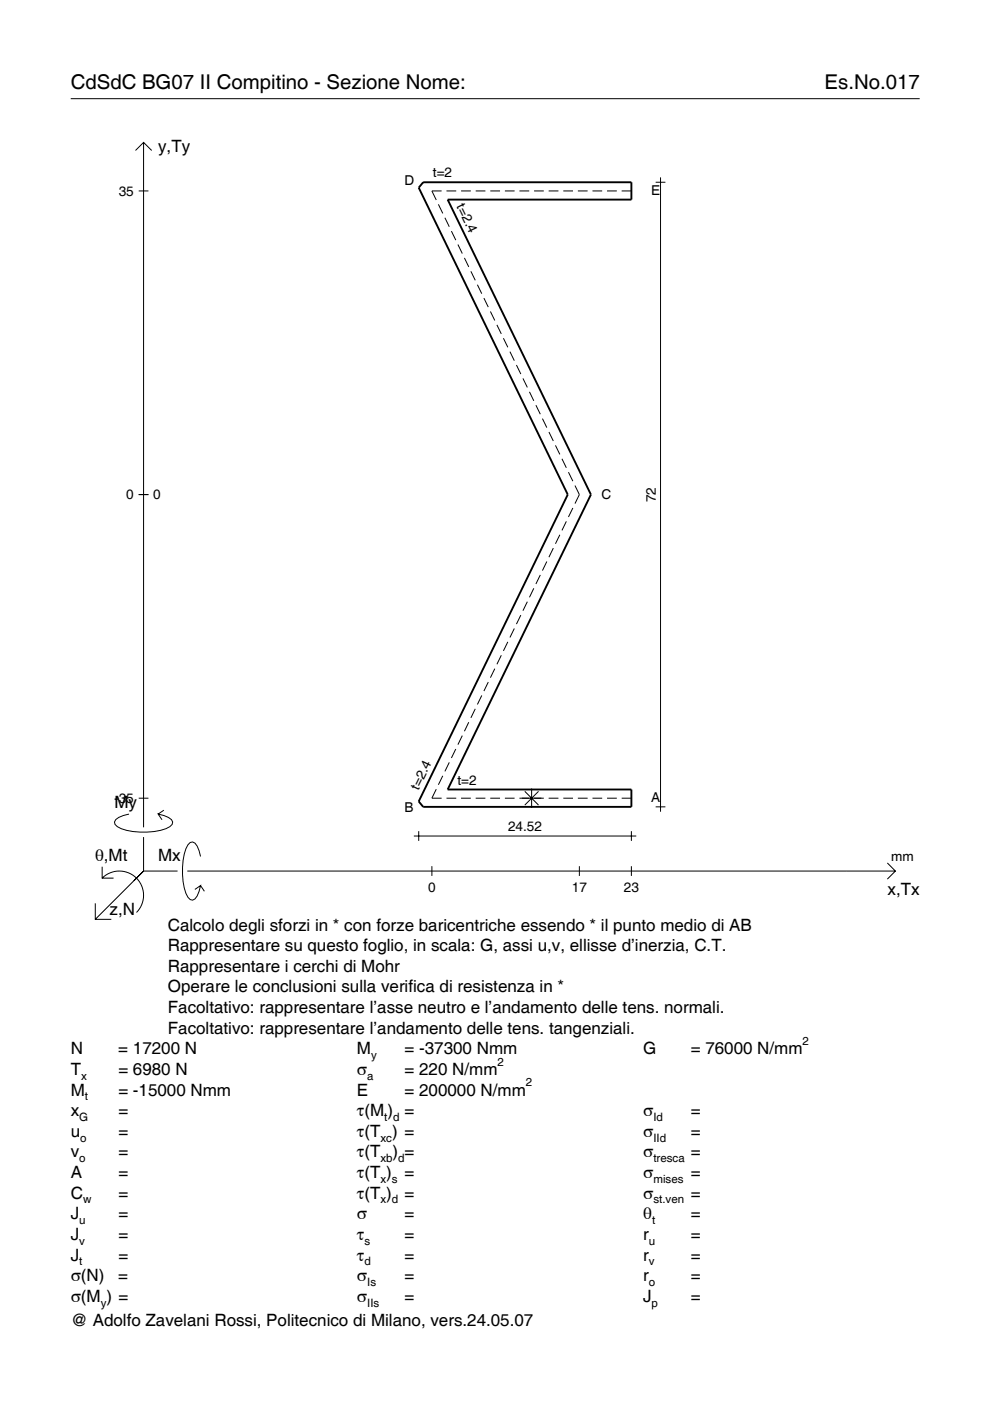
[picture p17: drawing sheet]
<svg xmlns="http://www.w3.org/2000/svg" width="210mm" height="297mm" viewBox="0 0 210 297" stroke-linecap="round" stroke-linejoin="round" font-family="sans-serif">
<defs><g id="words">
<g font-size="4.3">
<text x="15" y="18.9">CdSdC BG07 II Compitino - Sezione Nome:</text>
<text x="174.8" y="18.9">Es.No.017</text>
</g>
<g font-size="3.6">
<text x="33.5" y="32.3">y,Ty</text>
<text x="24.3" y="171.3">My</text>
<text x="20.1" y="182.6">θ,Mt</text>
<text x="33.5" y="182.6">Mx</text>
<text x="188.2" y="189.8">x,Tx</text>
<text x="23.2" y="193.9">z,N</text>
<text x="35.6" y="197.3">Calcolo degli sforzi in * con forze baricentriche essendo * il punto medio di AB</text>
<text x="35.6" y="201.7">Rappresentare su questo foglio, in scala: G, assi u,v, ellisse d’inerzia, C.T.</text>
<text x="35.6" y="206">Rappresentare i cerchi di Mohr</text>
<text x="35.6" y="210.4">Operare le conclusioni sulla verifica di resistenza in *</text>
<text x="35.6" y="214.8">Facoltativo: rappresentare l’asse neutro e l’andamento delle tens. normali.</text>
<text x="35.6" y="219.2">Facoltativo: rappresentare l’andamento delle tens. tangenziali.</text>
<text x="15" y="223.5">N</text>
<text x="15" y="227.9">T</text>
<text x="25.1" y="223.5">= 17200 N</text>
<text x="25.1" y="227.9">= 6980 N</text>
<text x="75.7" y="227.9">σ</text>
<text x="75.7" y="223.5">M</text>
<text x="85.8" y="223.5">= -37300 Nmm</text>
<text x="85.8" y="227.9">= 220 N/mm</text>
<text x="136.4" y="223.5">G</text>
<text x="146.5" y="223.5">= 76000 N/mm</text>
<text x="15" y="232.3">M</text>
<text x="25.1" y="232.3">= -15000 Nmm</text>
<text x="75.7" y="232.3">E</text>
<text x="85.8" y="232.3">= 200000 N/mm</text>
<text x="15" y="236.7">x</text>
<text x="25.1" y="236.7">=</text>
<text x="75.7" y="236.7">τ(M ) =</text>
<text x="136.4" y="236.7">σ</text>
<text x="146.5" y="236.7">=</text>
<text x="15" y="241">u</text>
<text x="15" y="245.4">v</text>
<text x="25.1" y="241">=</text>
<text x="25.1" y="245.4">=</text>
<text x="75.7" y="241">τ(T ) =</text>
<text x="75.7" y="245.4">τ(T</text>
<text x="83.3" y="245.4">) =</text>
<text x="136.4" y="241">σ</text>
<text x="136.4" y="245.4">σ</text>
<text x="146.5" y="241">=</text>
<text x="146.5" y="245.4">=</text>
<text x="15" y="249.8">A</text>
<text x="25.1" y="249.8">=</text>
<text x="75.7" y="249.8">τ(T )</text>
<text x="85.8" y="249.8">=</text>
<text x="136.4" y="249.8">σ</text>
<text x="146.5" y="249.8">=</text>
<text x="15" y="254.2">C</text>
<text x="25.1" y="254.2">=</text>
<text x="75.7" y="254.2">τ(T )</text>
<text x="85.8" y="254.2">=</text>
<text x="136.4" y="254.2">σ</text>
<text x="146.5" y="254.2">=</text>
<text x="15" y="258.5">J</text>
<text x="15" y="262.9">J</text>
<text x="25.1" y="258.5">=</text>
<text x="25.1" y="262.9">=</text>
<text x="75.7" y="258.5">σ</text>
<text x="75.7" y="262.9">τ</text>
<text x="85.8" y="258.5">=</text>
<text x="85.8" y="262.9">=</text>
<text x="136.4" y="258.5">θ</text>
<text x="136.4" y="262.9">r</text>
<text x="146.5" y="258.5">=</text>
<text x="146.5" y="262.9">=</text>
<text x="15" y="267.3">J</text>
<text x="25.1" y="267.3">=</text>
<text x="75.7" y="267.3">τ</text>
<text x="85.8" y="267.3">=</text>
<text x="136.4" y="267.3">r</text>
<text x="146.5" y="267.3">=</text>
<text x="15" y="271.7">σ(N)</text>
<text x="25.1" y="271.7">=</text>
<text x="75.7" y="271.7">σ</text>
<text x="85.8" y="271.7">=</text>
<text x="136.4" y="271.7">r</text>
<text x="146.5" y="271.7">=</text>
<text x="15" y="276">σ(M ) =</text>
<text x="15" y="281.2">@ Adolfo Zavelani Rossi, Politecnico di Milano, vers.24.05.07</text>
<text x="75.7" y="276">σ</text>
<text x="85.8" y="276">=</text>
<text x="136.4" y="276">J</text>
<text x="146.5" y="276">=</text>
</g>
<g font-size="2.9">
<text x="25.2" y="41.5">35</text>
<text x="85.8" y="39.3">D</text>
<text x="91.8" y="37.6">t=2</text>
<text x="138" y="41.4">E</text>
<text x="96.7" y="43.7" transform="rotate(64 96.7 43.7)">t=2.4</text>
<text x="26.8" y="105.9">0</text>
<text x="32.5" y="105.9">0</text>
<text x="127.5" y="105.8">C</text>
<text x="139" y="106.5" transform="rotate(-90 139 106.5)">72</text>
<text x="88.7" y="167.6" transform="rotate(-64 88.7 167.6)">t=2.4</text>
<text x="97" y="166.4">t=2</text>
<text x="24.2" y="170.2">-35</text>
<text x="85.8" y="172.2">B</text>
<text x="138" y="170.1">A</text>
<text x="107.7" y="176.2">24.52</text>
<text x="189" y="182.6">mm</text>
<text x="90.8" y="189.1">0</text>
<text x="121.2" y="189.1">17</text>
<text x="132.3" y="189.1">23</text>
</g>
<g font-size="2.4">
<text x="170.2" y="221.5">2</text>
<text x="78.7" y="224.5">y</text>
<text x="105.5" y="225.9">2</text>
<text x="17.2" y="228.9">x</text>
<text x="18" y="233.3">t</text>
<text x="77.9" y="228.9">a</text>
<text x="111.5" y="230.3">2</text>
<text x="16.8" y="237.7">G</text>
<text x="81.5" y="237.7">t d</text>
<text x="138.5" y="237.7">Id</text>
<text x="17" y="242">o</text>
<text x="80.7" y="242">xc</text>
<text x="138.5" y="242">IId</text>
<text x="16.8" y="246.4">o</text>
<text x="80.7" y="246.4">xb d</text>
<text x="80.7" y="250.8">x s</text>
<text x="138.5" y="246.4">tresca</text>
<text x="138.5" y="250.8">mises</text>
<text x="17.6" y="255.2">w</text>
<text x="80.7" y="255.2">x d</text>
<text x="138.5" y="255.2">st.ven</text>
<text x="16.8" y="259.5">u</text>
<text x="16.8" y="263.9">v</text>
<text x="77.3" y="263.9">s</text>
<text x="137.6" y="263.9">u</text>
<text x="138.2" y="259.5">t</text>
<text x="16.8" y="268.3">t</text>
<text x="77.3" y="268.3">d</text>
<text x="137.6" y="268.3">v</text>
<text x="77.9" y="272.7">Is</text>
<text x="137.6" y="272.7">o</text>
<text x="21.4" y="277">y</text>
<text x="77.9" y="277">IIs</text>
<text x="138.2" y="277">p</text>
</g>
</g></defs>
<g fill="none" stroke="#000" stroke-width=".21">
<path d="M15 20.9h180M28.7 31.9l1.7-1.7 1.8 1.7M30.4 30.2v145.2M139 38.6h2.1M140 37.6v134.5M29.4 40.5h2.1M92.9 43.3l1 1.9M93.6 40.5h-2l.9 1.9M94.3 46.2l1 1.9M94.7 40.5h2M95.7 49l.9 1.9M97.1 51.8l.9 2"/>
<path d="M97.8 40.5h2M98.5 54.7l.9 1.9M99.8 57.5l1 1.9M100.9 40.5h2M103.9 40.5h2.1M107 40.5h2.1M110.1 40.5h2.1M113.2 40.5h2.1M116.3 40.5h2.1M119.4 40.5h2.1M122.5 40.5h2.1M125.6 40.5h2.1"/>
<path d="M128.7 40.5h2.1M131.8 40.5h2.1M101.2 60.4l.9 1.9M102.6 63.2l.9 1.9M104 66l.9 2M105.4 68.9l.9 1.9M106.7 71.7l1 1.9M108.1 74.6l.9 1.9M109.5 77.4l.9 1.9M110.9 80.2l.9 1.9M112.3 83.1l.9 1.9M113.6 85.9l1 1.9"/>
<path d="M115 88.8l.9 1.9M116.4 91.6l.9 1.9M117.8 94.4l.9 1.9M119.1 97.3l1 1.9M29.4 104.9h2.1M115.9 119.1l-.9 1.9M117.3 116.2l-.9 1.9M118.7 113.4l-.9 1.9M120.1 110.5l-1 2M120.5 100.1l1 1.9M121.5 107.7l-1 1.9M121.9 102.9l.9 2-.9 1.9"/>
<path d="M106.3 138.9l-.9 1.9M107.7 136.1l-1 1.9M109 133.3l-.9 1.9M110.4 130.4l-.9 1.9M111.8 127.6l-.9 1.9M113.2 124.7l-.9 1.9M114.6 121.9l-1 1.9M96.6 158.8l-.9 1.9M98 156l-.9 1.9M99.4 153.1l-.9 1.9M100.8 150.3l-1 1.9M102.1 147.5l-.9 1.9"/>
<path d="M103.5 144.6l-.9 1.9M104.9 141.8l-.9 1.9M27.3 172.6a3.6 3.6 0 0 0-3 1.7l.1 .5a5.7 5.7 0 0 0 3.8 1.5 13.3 13.3 0 0 0 7.8-1l.5-.5 .1-.5a3.6 3.6 0 0 0-3.1-1.7l.8 1.2M29.4 169.2h2.1M30.4 177.5v7.2M34.7 171.8l-1.2 .8M87.7 177.3h47.2M88.8 176.2v2.1M92.5 167.3l-.9 1.9h2M93.9 164.5l-1 1.9M94.7 169.2h2M95.3 161.6l-1 2"/>
<path d="M97.8 169.2h2M100.9 169.2h2M103.9 169.2h2.1M107 169.2h2.1M110.1 169.2h5.2M111.3 167.8l2.9 2.9M112.7 167.2v4.1M114.2 167.8l-2.9 2.9M116.3 169.2h2.1M119.4 169.2h2.1M122.5 169.2h2.1M125.6 169.2h2.1"/>
<path d="M128.7 169.2h2.1M131.8 169.2h2.1M133.9 176.2v2.1M139 171.1h2.1M20.2 191.5v3.4h3.4M21.7 186.2a5.1 5.1 0 0 1 7.2 0 5.1 5.1 0 0 1 0 7.3M21.7 183.8v2.4h2.4M30.4 184.7l-10.2 10.2M30.4 184.7l-2 2M30.4 184.7h7.2M39.7 184.7h150.1M42.5 181.6a3.6 3.6 0 0 0-1.7-3.1l-.5 .1a5.7 5.7 0 0 0-1.5 3.8 13.3 13.3 0 0 0 1 7.8l.5 .5 .5 .2a3.6 3.6 0 0 0 1.7-3.1l-1.2 .8"/>
<path d="M42.5 187.8l.8 1.2M91.6 183.7v2M122.8 183.7v2M133.9 183.7v2M188.1 183l1.7 1.7-1.7 1.7"/>
</g>
<path d="M89.7 38.6h44.2v3.7h-39l30.4 62.6-30.4 62.5h39v3.7h-44.2l-.9-1.2 31.6-65-31.6-65.1z" fill="none" stroke="#000" stroke-width=".4"/>
<use href="#words"/>
</svg>
